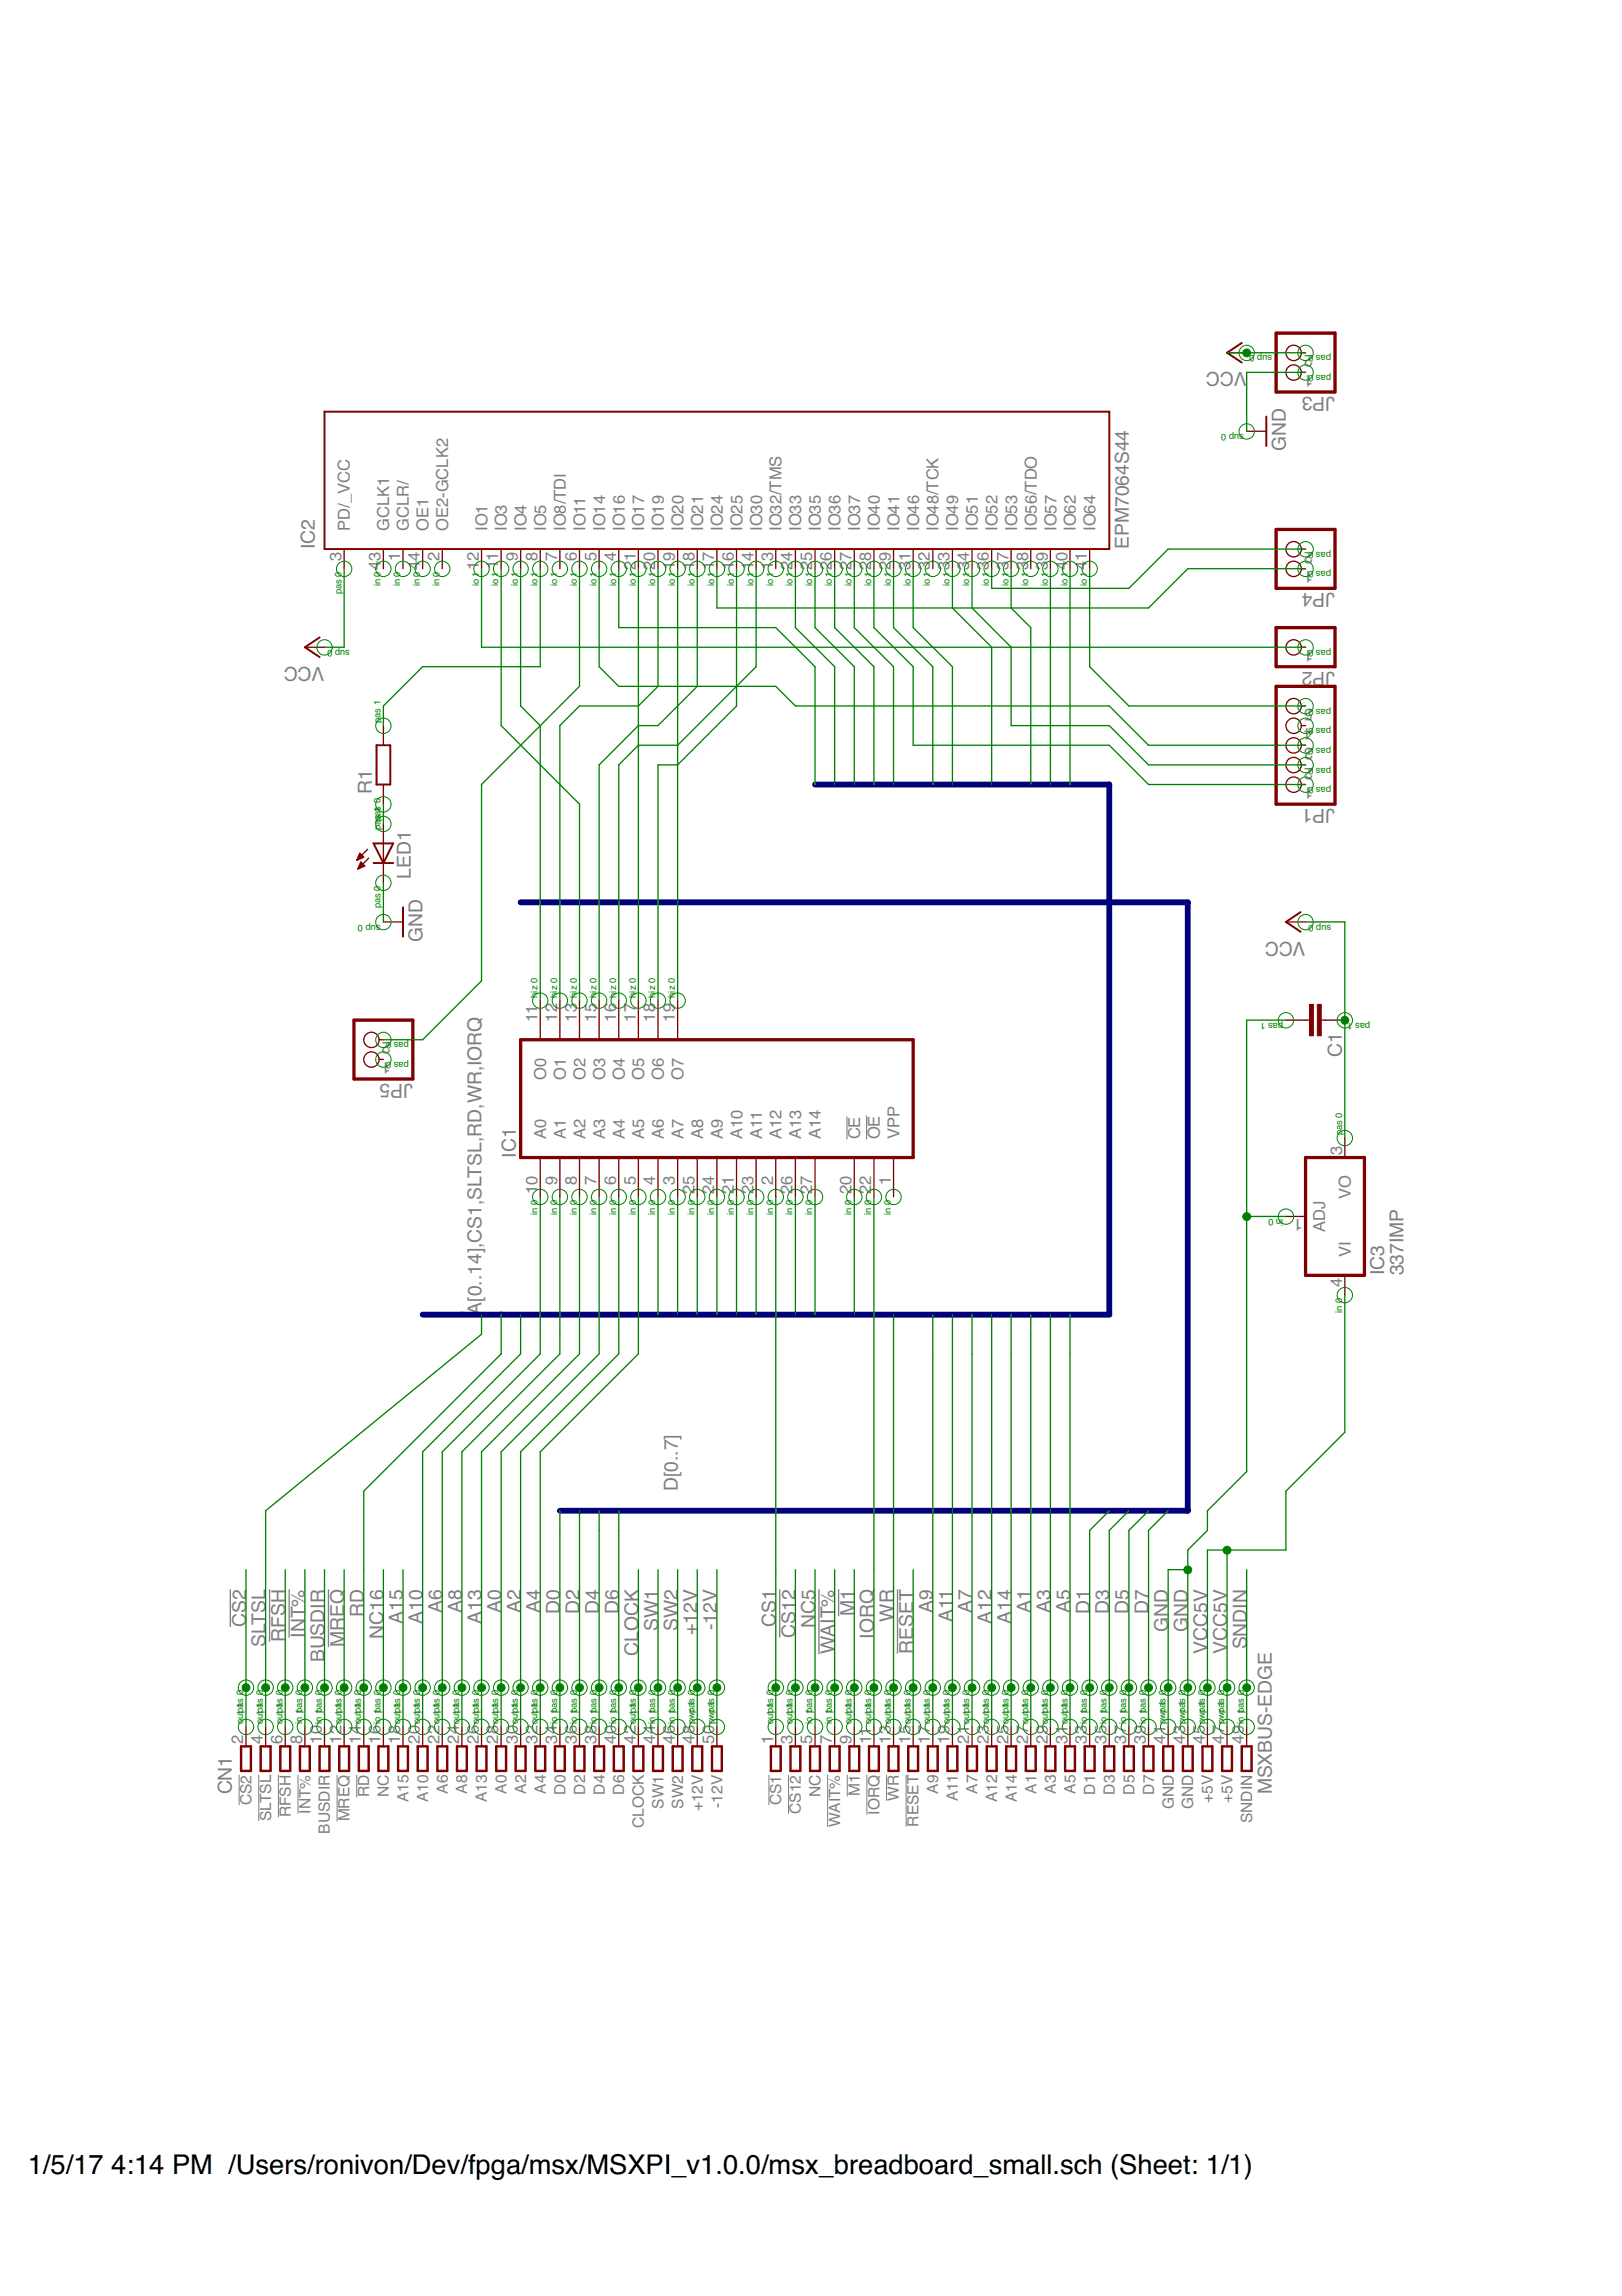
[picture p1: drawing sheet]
<svg xmlns="http://www.w3.org/2000/svg" width="210mm" height="297mm" viewBox="0 0 210 297" stroke-linecap="round" stroke-linejoin="round" font-family="sans-serif">
<defs><g id="words">
<g font-size="3.5">
<text x="3.6" y="281.2">1/5/17</text>
<text x="14.4" y="281.2">4:14 PM /Users/ronivon/Dev/fpga/msx/MSXPI_v1.0.0/msx_breadboard_small.sch (Sheet: 1/1)</text>
</g>
<g font-size="2.5" fill="#808080">
<text x="161.3" y="48.2" transform="rotate(-180 161.3 48.2)">VCC</text>
<text x="172.8" y="51.3" transform="rotate(-180 172.8 51.3)">JP3</text>
<text x="166.4" y="58.3" transform="rotate(-90 166.4 58.3)">GND</text>
<text x="40.7" y="71" transform="rotate(-90 40.7 71)">IC2</text>
<text x="146.1" y="71" transform="rotate(-90 146.1 71)">EPM7064S44</text>
<text x="172.8" y="76.7" transform="rotate(-180 172.8 76.7)">JP4</text>
<text x="42" y="86.3" transform="rotate(-180 42 86.3)">VCC</text>
<text x="172.8" y="86.9" transform="rotate(-180 172.8 86.9)">JP2</text>
<text x="48.1" y="102.8" transform="rotate(-90 48.1 102.8)">R1</text>
<text x="172.8" y="104.7" transform="rotate(-180 172.8 104.7)">JP1</text>
<text x="53.2" y="113.7" transform="rotate(-90 53.2 113.7)">LED1</text>
<text x="54.7" y="121.8" transform="rotate(-90 54.7 121.8)">GND</text>
<text x="169" y="121.8" transform="rotate(-180 169 121.8)">VCC</text>
<text x="173.6" y="136.7" transform="rotate(-90 173.6 136.7)">C1</text>
<text x="53.4" y="140.2" transform="rotate(-180 53.4 140.2)">JP5</text>
<text x="66.7" y="149.8" transform="rotate(-90 66.7 149.8)">IC1</text>
<text x="179.1" y="165" transform="rotate(-90 179.1 165)">IC3</text>
<text x="181.6" y="165" transform="rotate(-90 181.6 165)">337IMP</text>
<text x="62.3" y="170.1" transform="rotate(-90 62.3 170.1)">A[0..14],CS1,SLTSL,RD,WR,IORQ</text>
<text x="87.7" y="192.9" transform="rotate(-90 87.7 192.9)">D[0..7]</text>
<text x="47.1" y="209.2" transform="rotate(-90 47.1 209.2)">RD</text>
<text x="57.2" y="208.7" transform="rotate(-90 57.2 208.7)">A6</text>
<text x="59.8" y="208.7" transform="rotate(-90 59.8 208.7)">A8</text>
<text x="64.8" y="208.7" transform="rotate(-90 64.8 208.7)">A0</text>
<text x="67.4" y="208.7" transform="rotate(-90 67.4 208.7)">A2</text>
<text x="69.9" y="208.7" transform="rotate(-90 69.9 208.7)">A4</text>
<text x="72.5" y="208.8" transform="rotate(-90 72.5 208.8)">D0</text>
<text x="75" y="208.8" transform="rotate(-90 75 208.8)">D2</text>
<text x="77.5" y="208.8" transform="rotate(-90 77.5 208.8)">D4</text>
<text x="80.1" y="208.8" transform="rotate(-90 80.1 208.8)">D6</text>
<text x="110.5" y="209.1" transform="rotate(-90 110.5 209.1)">M1</text>
<text x="115.6" y="209.8" transform="rotate(-90 115.6 209.8)">WR</text>
<text x="120.7" y="208.7" transform="rotate(-90 120.7 208.7)">A9</text>
<text x="123.2" y="209.9" transform="rotate(-90 123.2 209.9)">A11</text>
<text x="125.8" y="208.7" transform="rotate(-90 125.8 208.7)">A7</text>
<text x="133.4" y="208.7" transform="rotate(-90 133.4 208.7)">A1</text>
<text x="135.9" y="208.7" transform="rotate(-90 135.9 208.7)">A3</text>
<text x="138.5" y="208.7" transform="rotate(-90 138.5 208.7)">A5</text>
<text x="141" y="208.8" transform="rotate(-90 141 208.8)">D1</text>
<text x="143.6" y="208.8" transform="rotate(-90 143.6 208.8)">D3</text>
<text x="146.1" y="208.8" transform="rotate(-90 146.1 208.8)">D5</text>
<text x="148.6" y="208.8" transform="rotate(-90 148.6 208.8)">D7</text>
<text x="31.8" y="210.5" transform="rotate(-90 31.8 210.5)">CS2</text>
<text x="34.4" y="213.1" transform="rotate(-90 34.4 213.1)">SLTSL</text>
<text x="36.9" y="212.4" transform="rotate(-90 36.9 212.4)">RFSH</text>
<text x="39.5" y="211.9" transform="rotate(-90 39.5 211.9)">INT%</text>
<text x="42" y="215.1" transform="rotate(-90 42 215.1)">BUSDIR</text>
<text x="44.5" y="213.1" transform="rotate(-90 44.5 213.1)">MREQ</text>
<text x="49.6" y="212" transform="rotate(-90 49.6 212)">NC16</text>
<text x="52.1" y="210.1" transform="rotate(-90 52.1 210.1)">A15</text>
<text x="54.7" y="210.1" transform="rotate(-90 54.7 210.1)">A10</text>
<text x="62.3" y="210.1" transform="rotate(-90 62.3 210.1)">A13</text>
<text x="82.6" y="214.2" transform="rotate(-90 82.6 214.2)">CLOCK</text>
<text x="85.2" y="211" transform="rotate(-90 85.2 211)">SW1</text>
<text x="87.7" y="211" transform="rotate(-90 87.7 211)">SW2</text>
<text x="90.2" y="211.5" transform="rotate(-90 90.2 211.5)">+12V</text>
<text x="92.8" y="210.9" transform="rotate(-90 92.8 210.9)">-12V</text>
<text x="100.4" y="210.5" transform="rotate(-90 100.4 210.5)">CS1</text>
<text x="102.9" y="211.9" transform="rotate(-90 102.9 211.9)">CS12</text>
<text x="105.5" y="210.6" transform="rotate(-90 105.5 210.6)">NC5</text>
<text x="108" y="214" transform="rotate(-90 108 214)">WAIT%</text>
<text x="113.1" y="212" transform="rotate(-90 113.1 212)">IORQ</text>
<text x="118.2" y="213.9" transform="rotate(-90 118.2 213.9)">RESET</text>
<text x="128.3" y="210.1" transform="rotate(-90 128.3 210.1)">A12</text>
<text x="130.9" y="210.1" transform="rotate(-90 130.9 210.1)">A14</text>
<text x="151.2" y="211.2" transform="rotate(-90 151.2 211.2)">GND</text>
<text x="153.7" y="211.2" transform="rotate(-90 153.7 211.2)">GND</text>
<text x="156.3" y="213.9" transform="rotate(-90 156.3 213.9)">VCC5V</text>
<text x="158.8" y="213.9" transform="rotate(-90 158.8 213.9)">VCC5V</text>
<text x="161.3" y="213.4" transform="rotate(-90 161.3 213.4)">SNDIN</text>
<text x="30" y="232.2" transform="rotate(-90 30 232.2)">CN1</text>
<text x="164.6" y="232.2" transform="rotate(-90 164.6 232.2)">MSXBUS-EDGE</text>
</g>
<g font-size="2.1" fill="#808080">
<text x="169.9" y="46" transform="rotate(-180 169.9 46)">2</text>
<text x="169.9" y="48.5" transform="rotate(-180 169.9 48.5)">1</text>
<text x="45.3" y="68.7" transform="rotate(-90 45.3 68.7)">PD/_VCC</text>
<text x="50.4" y="68.7" transform="rotate(-90 50.4 68.7)">GCLK1</text>
<text x="52.9" y="68.7" transform="rotate(-90 52.9 68.7)">GCLR/</text>
<text x="55.4" y="68.7" transform="rotate(-90 55.4 68.7)">OE1</text>
<text x="58" y="68.7" transform="rotate(-90 58 68.7)">OE2-GCLK2</text>
<text x="63.1" y="68.7" transform="rotate(-90 63.1 68.7)">IO1</text>
<text x="65.6" y="68.7" transform="rotate(-90 65.6 68.7)">IO3</text>
<text x="68.1" y="68.7" transform="rotate(-90 68.1 68.7)">IO4</text>
<text x="70.7" y="68.7" transform="rotate(-90 70.7 68.7)">IO5</text>
<text x="73.2" y="68.7" transform="rotate(-90 73.2 68.7)">IO8/TDI</text>
<text x="75.8" y="68.7" transform="rotate(-90 75.8 68.7)">IO11</text>
<text x="78.3" y="68.7" transform="rotate(-90 78.3 68.7)">IO14</text>
<text x="80.8" y="68.7" transform="rotate(-90 80.8 68.7)">IO16</text>
<text x="83.4" y="68.7" transform="rotate(-90 83.4 68.7)">IO17</text>
<text x="85.9" y="68.7" transform="rotate(-90 85.9 68.7)">IO19</text>
<text x="88.5" y="68.7" transform="rotate(-90 88.5 68.7)">IO20</text>
<text x="91" y="68.7" transform="rotate(-90 91 68.7)">IO21</text>
<text x="93.5" y="68.7" transform="rotate(-90 93.5 68.7)">IO24</text>
<text x="96.1" y="68.7" transform="rotate(-90 96.1 68.7)">IO25</text>
<text x="98.6" y="68.7" transform="rotate(-90 98.6 68.7)">IO30</text>
<text x="101.2" y="68.7" transform="rotate(-90 101.2 68.7)">IO32/TMS</text>
<text x="103.7" y="68.7" transform="rotate(-90 103.7 68.7)">IO33</text>
<text x="106.2" y="68.7" transform="rotate(-90 106.2 68.7)">IO35</text>
<text x="108.8" y="68.7" transform="rotate(-90 108.8 68.7)">IO36</text>
<text x="111.3" y="68.7" transform="rotate(-90 111.3 68.7)">IO37</text>
<text x="113.9" y="68.7" transform="rotate(-90 113.9 68.7)">IO40</text>
<text x="116.4" y="68.7" transform="rotate(-90 116.4 68.7)">IO41</text>
<text x="118.9" y="68.7" transform="rotate(-90 118.9 68.7)">IO46</text>
<text x="121.5" y="68.7" transform="rotate(-90 121.5 68.7)">IO48/TCK</text>
<text x="124" y="68.7" transform="rotate(-90 124 68.7)">IO49</text>
<text x="126.5" y="68.7" transform="rotate(-90 126.5 68.7)">IO51</text>
<text x="129.1" y="68.7" transform="rotate(-90 129.1 68.7)">IO52</text>
<text x="131.6" y="68.7" transform="rotate(-90 131.6 68.7)">IO53</text>
<text x="134.2" y="68.7" transform="rotate(-90 134.2 68.7)">IO56/TDO</text>
<text x="136.7" y="68.7" transform="rotate(-90 136.7 68.7)">IO57</text>
<text x="139.2" y="68.7" transform="rotate(-90 139.2 68.7)">IO62</text>
<text x="141.8" y="68.7" transform="rotate(-90 141.8 68.7)">IO64</text>
<text x="169.9" y="71.4" transform="rotate(-180 169.9 71.4)">2</text>
<text x="44.2" y="72.6" transform="rotate(-90 44.2 72.6)">3</text>
<text x="49.3" y="73.8" transform="rotate(-90 49.3 73.8)">43</text>
<text x="51.8" y="72.6" transform="rotate(-90 51.8 72.6)">1</text>
<text x="54.3" y="73.8" transform="rotate(-90 54.3 73.8)">44</text>
<text x="56.9" y="72.6" transform="rotate(-90 56.9 72.6)">2</text>
<text x="61.9" y="73.8" transform="rotate(-90 61.9 73.8)">12</text>
<text x="64.5" y="73.6" transform="rotate(-90 64.5 73.6)">11</text>
<text x="67" y="72.6" transform="rotate(-90 67 72.6)">9</text>
<text x="69.6" y="72.6" transform="rotate(-90 69.6 72.6)">8</text>
<text x="72.1" y="72.6" transform="rotate(-90 72.1 72.6)">7</text>
<text x="74.6" y="72.6" transform="rotate(-90 74.6 72.6)">6</text>
<text x="77.2" y="72.6" transform="rotate(-90 77.2 72.6)">5</text>
<text x="79.7" y="72.6" transform="rotate(-90 79.7 72.6)">4</text>
<text x="82.3" y="73.8" transform="rotate(-90 82.3 73.8)">21</text>
<text x="84.8" y="73.8" transform="rotate(-90 84.8 73.8)">20</text>
<text x="87.3" y="73.8" transform="rotate(-90 87.3 73.8)">19</text>
<text x="89.9" y="73.8" transform="rotate(-90 89.9 73.8)">18</text>
<text x="92.4" y="73.8" transform="rotate(-90 92.4 73.8)">17</text>
<text x="95" y="73.8" transform="rotate(-90 95 73.8)">16</text>
<text x="97.5" y="73.8" transform="rotate(-90 97.5 73.8)">14</text>
<text x="100" y="73.8" transform="rotate(-90 100 73.8)">13</text>
<text x="102.6" y="73.8" transform="rotate(-90 102.6 73.8)">24</text>
<text x="105.1" y="73.8" transform="rotate(-90 105.1 73.8)">25</text>
<text x="107.7" y="73.8" transform="rotate(-90 107.7 73.8)">26</text>
<text x="110.2" y="73.8" transform="rotate(-90 110.2 73.8)">27</text>
<text x="112.7" y="73.8" transform="rotate(-90 112.7 73.8)">28</text>
<text x="115.3" y="73.8" transform="rotate(-90 115.3 73.8)">29</text>
<text x="117.8" y="73.8" transform="rotate(-90 117.8 73.8)">31</text>
<text x="120.4" y="73.8" transform="rotate(-90 120.4 73.8)">32</text>
<text x="122.9" y="73.8" transform="rotate(-90 122.9 73.8)">33</text>
<text x="125.4" y="73.8" transform="rotate(-90 125.4 73.8)">34</text>
<text x="128" y="73.8" transform="rotate(-90 128 73.8)">36</text>
<text x="130.5" y="73.8" transform="rotate(-90 130.5 73.8)">37</text>
<text x="133" y="73.8" transform="rotate(-90 133 73.8)">38</text>
<text x="135.6" y="73.8" transform="rotate(-90 135.6 73.8)">39</text>
<text x="138.1" y="73.8" transform="rotate(-90 138.1 73.8)">40</text>
<text x="140.7" y="73.8" transform="rotate(-90 140.7 73.8)">41</text>
<text x="169.9" y="73.9" transform="rotate(-180 169.9 73.9)">1</text>
<text x="169.9" y="84.1" transform="rotate(-180 169.9 84.1)">1</text>
<text x="169.9" y="94.2" transform="rotate(-180 169.9 94.2)">4</text>
<text x="169.9" y="91.7" transform="rotate(-180 169.9 91.7)">5</text>
<text x="169.9" y="101.9" transform="rotate(-180 169.9 101.9)">1</text>
<text x="169.9" y="99.3" transform="rotate(-180 169.9 99.3)">2</text>
<text x="169.9" y="96.8" transform="rotate(-180 169.9 96.8)">3</text>
<text x="50.6" y="137.4" transform="rotate(-180 50.6 137.4)">1</text>
<text x="50.6" y="134.9" transform="rotate(-180 50.6 134.9)">2</text>
<text x="69.6" y="132.2" transform="rotate(-90 69.6 132.2)">11</text>
<text x="72.1" y="132.2" transform="rotate(-90 72.1 132.2)">12</text>
<text x="74.6" y="132.2" transform="rotate(-90 74.6 132.2)">13</text>
<text x="77.2" y="132.2" transform="rotate(-90 77.2 132.2)">15</text>
<text x="79.7" y="132.2" transform="rotate(-90 79.7 132.2)">16</text>
<text x="82.3" y="132.2" transform="rotate(-90 82.3 132.2)">17</text>
<text x="84.8" y="132.2" transform="rotate(-90 84.8 132.2)">18</text>
<text x="87.3" y="132.2" transform="rotate(-90 87.3 132.2)">19</text>
<text x="70.7" y="139.7" transform="rotate(-90 70.7 139.7)">O0</text>
<text x="73.2" y="139.7" transform="rotate(-90 73.2 139.7)">O1</text>
<text x="75.8" y="139.7" transform="rotate(-90 75.8 139.7)">O2</text>
<text x="78.3" y="139.7" transform="rotate(-90 78.3 139.7)">O3</text>
<text x="80.8" y="139.7" transform="rotate(-90 80.8 139.7)">O4</text>
<text x="83.4" y="139.7" transform="rotate(-90 83.4 139.7)">O5</text>
<text x="85.9" y="139.7" transform="rotate(-90 85.9 139.7)">O6</text>
<text x="88.5" y="139.7" transform="rotate(-90 88.5 139.7)">O7</text>
<text x="70.7" y="147.4" transform="rotate(-90 70.7 147.4)">A0</text>
<text x="73.2" y="147.4" transform="rotate(-90 73.2 147.4)">A1</text>
<text x="75.8" y="147.4" transform="rotate(-90 75.8 147.4)">A2</text>
<text x="78.3" y="147.4" transform="rotate(-90 78.3 147.4)">A3</text>
<text x="80.8" y="147.4" transform="rotate(-90 80.8 147.4)">A4</text>
<text x="83.4" y="147.4" transform="rotate(-90 83.4 147.4)">A5</text>
<text x="85.9" y="147.4" transform="rotate(-90 85.9 147.4)">A6</text>
<text x="88.5" y="147.4" transform="rotate(-90 88.5 147.4)">A7</text>
<text x="91" y="147.4" transform="rotate(-90 91 147.4)">A8</text>
<text x="93.5" y="147.4" transform="rotate(-90 93.5 147.4)">A9</text>
<text x="96.1" y="147.4" transform="rotate(-90 96.1 147.4)">A10</text>
<text x="98.6" y="147.4" transform="rotate(-90 98.6 147.4)">A11</text>
<text x="101.2" y="147.4" transform="rotate(-90 101.2 147.4)">A12</text>
<text x="103.7" y="147.4" transform="rotate(-90 103.7 147.4)">A13</text>
<text x="106.2" y="147.4" transform="rotate(-90 106.2 147.4)">A14</text>
<text x="111.3" y="147.4" transform="rotate(-90 111.3 147.4)">CE</text>
<text x="113.9" y="147.4" transform="rotate(-90 113.9 147.4)">OE</text>
<text x="116.4" y="147.4" transform="rotate(-90 116.4 147.4)">VPP</text>
<text x="173.7" y="149.4" transform="rotate(-90 173.7 149.4)">3</text>
<text x="69.6" y="154.5" transform="rotate(-90 69.6 154.5)">10</text>
<text x="72.1" y="153.3" transform="rotate(-90 72.1 153.3)">9</text>
<text x="74.6" y="153.3" transform="rotate(-90 74.6 153.3)">8</text>
<text x="77.2" y="153.3" transform="rotate(-90 77.2 153.3)">7</text>
<text x="79.7" y="153.3" transform="rotate(-90 79.7 153.3)">6</text>
<text x="82.3" y="153.3" transform="rotate(-90 82.3 153.3)">5</text>
<text x="84.8" y="153.3" transform="rotate(-90 84.8 153.3)">4</text>
<text x="87.3" y="153.3" transform="rotate(-90 87.3 153.3)">3</text>
<text x="89.9" y="154.5" transform="rotate(-90 89.9 154.5)">25</text>
<text x="92.4" y="154.5" transform="rotate(-90 92.4 154.5)">24</text>
<text x="95" y="154.5" transform="rotate(-90 95 154.5)">21</text>
<text x="97.5" y="154.5" transform="rotate(-90 97.5 154.5)">23</text>
<text x="100" y="153.3" transform="rotate(-90 100 153.3)">2</text>
<text x="102.6" y="154.5" transform="rotate(-90 102.6 154.5)">26</text>
<text x="105.1" y="154.5" transform="rotate(-90 105.1 154.5)">27</text>
<text x="110.2" y="154.5" transform="rotate(-90 110.2 154.5)">20</text>
<text x="112.7" y="154.5" transform="rotate(-90 112.7 154.5)">22</text>
<text x="115.3" y="153.3" transform="rotate(-90 115.3 153.3)">1</text>
<text x="174.8" y="155.2" transform="rotate(-90 174.8 155.2)">VO</text>
<text x="168.6" y="157.7" transform="rotate(-180 168.6 157.7)">1</text>
<text x="171.5" y="159.4" transform="rotate(-90 171.5 159.4)">ADJ</text>
<text x="173.7" y="166.5" transform="rotate(-90 173.7 166.5)">4</text>
<text x="174.8" y="162.7" transform="rotate(-90 174.8 162.7)">VI</text>
<text x="31.5" y="225.6" transform="rotate(-90 31.5 225.6)">2</text>
<text x="34" y="225.6" transform="rotate(-90 34 225.6)">4</text>
<text x="36.6" y="225.6" transform="rotate(-90 36.6 225.6)">6</text>
<text x="39.1" y="225.6" transform="rotate(-90 39.1 225.6)">8</text>
<text x="41.6" y="225.6" transform="rotate(-90 41.6 225.6)">10</text>
<text x="44.2" y="225.6" transform="rotate(-90 44.2 225.6)">12</text>
<text x="46.7" y="225.6" transform="rotate(-90 46.7 225.6)">14</text>
<text x="49.3" y="225.6" transform="rotate(-90 49.3 225.6)">16</text>
<text x="51.8" y="225.6" transform="rotate(-90 51.8 225.6)">18</text>
<text x="54.3" y="225.6" transform="rotate(-90 54.3 225.6)">20</text>
<text x="56.9" y="225.6" transform="rotate(-90 56.9 225.6)">22</text>
<text x="59.4" y="225.6" transform="rotate(-90 59.4 225.6)">24</text>
<text x="61.9" y="225.6" transform="rotate(-90 61.9 225.6)">26</text>
<text x="64.5" y="225.6" transform="rotate(-90 64.5 225.6)">28</text>
<text x="67" y="225.6" transform="rotate(-90 67 225.6)">30</text>
<text x="69.6" y="225.6" transform="rotate(-90 69.6 225.6)">32</text>
<text x="72.1" y="225.6" transform="rotate(-90 72.1 225.6)">34</text>
<text x="74.6" y="225.6" transform="rotate(-90 74.6 225.6)">36</text>
<text x="77.2" y="225.6" transform="rotate(-90 77.2 225.6)">38</text>
<text x="79.7" y="225.6" transform="rotate(-90 79.7 225.6)">40</text>
<text x="82.3" y="225.6" transform="rotate(-90 82.3 225.6)">42</text>
<text x="84.8" y="225.6" transform="rotate(-90 84.8 225.6)">44</text>
<text x="87.3" y="225.6" transform="rotate(-90 87.3 225.6)">46</text>
<text x="89.9" y="225.6" transform="rotate(-90 89.9 225.6)">48</text>
<text x="92.4" y="225.6" transform="rotate(-90 92.4 225.6)">50</text>
<text x="100" y="225.6" transform="rotate(-90 100 225.6)">1</text>
<text x="102.6" y="225.6" transform="rotate(-90 102.6 225.6)">3</text>
<text x="105.1" y="225.6" transform="rotate(-90 105.1 225.6)">5</text>
<text x="107.7" y="225.6" transform="rotate(-90 107.7 225.6)">7</text>
<text x="110.2" y="225.6" transform="rotate(-90 110.2 225.6)">9</text>
<text x="112.7" y="225.6" transform="rotate(-90 112.7 225.6)">11</text>
<text x="115.3" y="225.6" transform="rotate(-90 115.3 225.6)">13</text>
<text x="117.8" y="225.6" transform="rotate(-90 117.8 225.6)">15</text>
<text x="120.4" y="225.6" transform="rotate(-90 120.4 225.6)">17</text>
<text x="122.9" y="225.6" transform="rotate(-90 122.9 225.6)">19</text>
<text x="125.4" y="225.6" transform="rotate(-90 125.4 225.6)">21</text>
<text x="128" y="225.6" transform="rotate(-90 128 225.6)">23</text>
<text x="130.5" y="225.6" transform="rotate(-90 130.5 225.6)">25</text>
<text x="133" y="225.6" transform="rotate(-90 133 225.6)">27</text>
<text x="135.6" y="225.6" transform="rotate(-90 135.6 225.6)">29</text>
<text x="138.1" y="225.6" transform="rotate(-90 138.1 225.6)">31</text>
<text x="140.7" y="225.6" transform="rotate(-90 140.7 225.6)">33</text>
<text x="143.2" y="225.6" transform="rotate(-90 143.2 225.6)">35</text>
<text x="145.7" y="225.6" transform="rotate(-90 145.7 225.6)">37</text>
<text x="148.3" y="225.6" transform="rotate(-90 148.3 225.6)">39</text>
<text x="150.8" y="225.6" transform="rotate(-90 150.8 225.6)">41</text>
<text x="153.4" y="225.6" transform="rotate(-90 153.4 225.6)">43</text>
<text x="155.9" y="225.6" transform="rotate(-90 155.9 225.6)">45</text>
<text x="158.4" y="225.6" transform="rotate(-90 158.4 225.6)">47</text>
<text x="161" y="225.6" transform="rotate(-90 161 225.6)">49</text>
</g>
<g font-size="2" fill="#808080">
<text x="32.5" y="233.5" transform="rotate(-90 32.5 233.5)">CS2</text>
<text x="47.8" y="232.5" transform="rotate(-90 47.8 232.5)">RD</text>
<text x="50.3" y="232.5" transform="rotate(-90 50.3 232.5)">NC</text>
<text x="52.9" y="233.2" transform="rotate(-90 52.9 233.2)">A15</text>
<text x="55.4" y="233.2" transform="rotate(-90 55.4 233.2)">A10</text>
<text x="57.9" y="232.1" transform="rotate(-90 57.9 232.1)">A6</text>
<text x="60.5" y="232.1" transform="rotate(-90 60.5 232.1)">A8</text>
<text x="63" y="233.2" transform="rotate(-90 63 233.2)">A13</text>
<text x="65.6" y="232.1" transform="rotate(-90 65.6 232.1)">A0</text>
<text x="68.1" y="232.1" transform="rotate(-90 68.1 232.1)">A2</text>
<text x="70.6" y="232.1" transform="rotate(-90 70.6 232.1)">A4</text>
<text x="73.2" y="232.2" transform="rotate(-90 73.2 232.2)">D0</text>
<text x="75.7" y="232.2" transform="rotate(-90 75.7 232.2)">D2</text>
<text x="78.3" y="232.2" transform="rotate(-90 78.3 232.2)">D4</text>
<text x="80.8" y="232.2" transform="rotate(-90 80.8 232.2)">D6</text>
<text x="85.9" y="234" transform="rotate(-90 85.9 234)">SW1</text>
<text x="88.4" y="234" transform="rotate(-90 88.4 234)">SW2</text>
<text x="93.5" y="233.9" transform="rotate(-90 93.5 233.9)">-12V</text>
<text x="101.1" y="233.5" transform="rotate(-90 101.1 233.5)">CS1</text>
<text x="106.2" y="232.5" transform="rotate(-90 106.2 232.5)">NC</text>
<text x="111.3" y="232.4" transform="rotate(-90 111.3 232.4)">M1</text>
<text x="116.3" y="233" transform="rotate(-90 116.3 233)">WR</text>
<text x="121.4" y="232.1" transform="rotate(-90 121.4 232.1)">A9</text>
<text x="124" y="233" transform="rotate(-90 124 233)">A11</text>
<text x="126.5" y="232.1" transform="rotate(-90 126.5 232.1)">A7</text>
<text x="129" y="233.2" transform="rotate(-90 129 233.2)">A12</text>
<text x="131.6" y="233.2" transform="rotate(-90 131.6 233.2)">A14</text>
<text x="134.1" y="232.1" transform="rotate(-90 134.1 232.1)">A1</text>
<text x="136.7" y="232.1" transform="rotate(-90 136.7 232.1)">A3</text>
<text x="139.2" y="232.1" transform="rotate(-90 139.2 232.1)">A5</text>
<text x="141.7" y="232.2" transform="rotate(-90 141.7 232.2)">D1</text>
<text x="144.3" y="232.2" transform="rotate(-90 144.3 232.2)">D3</text>
<text x="146.8" y="232.2" transform="rotate(-90 146.8 232.2)">D5</text>
<text x="149.3" y="232.2" transform="rotate(-90 149.3 232.2)">D7</text>
<text x="157" y="233.3" transform="rotate(-90 157 233.3)">+5V</text>
<text x="159.5" y="233.3" transform="rotate(-90 159.5 233.3)">+5V</text>
<text x="35.1" y="235.6" transform="rotate(-90 35.1 235.6)">SLTSL</text>
<text x="37.6" y="235.1" transform="rotate(-90 37.6 235.1)">RFSH</text>
<text x="40.2" y="234.6" transform="rotate(-90 40.2 234.6)">INT%</text>
<text x="42.7" y="237.2" transform="rotate(-90 42.7 237.2)">BUSDIR</text>
<text x="45.2" y="235.6" transform="rotate(-90 45.2 235.6)">MREQ</text>
<text x="83.3" y="236.5" transform="rotate(-90 83.3 236.5)">CLOCK</text>
<text x="90.9" y="234.4" transform="rotate(-90 90.9 234.4)">+12V</text>
<text x="103.6" y="234.7" transform="rotate(-90 103.6 234.7)">CS12</text>
<text x="108.7" y="236.3" transform="rotate(-90 108.7 236.3)">WAIT%</text>
<text x="113.8" y="234.8" transform="rotate(-90 113.8 234.8)">IORQ</text>
<text x="118.9" y="236.3" transform="rotate(-90 118.9 236.3)">RESET</text>
<text x="151.9" y="234.1" transform="rotate(-90 151.9 234.1)">GND</text>
<text x="154.4" y="234.1" transform="rotate(-90 154.4 234.1)">GND</text>
<text x="162" y="235.9" transform="rotate(-90 162 235.9)">SNDIN</text>
</g>
<g font-size="1.2" fill="#008000">
<text x="164.6" y="46" transform="rotate(-180 164.6 46)">sup 0</text>
<text x="172.2" y="46" transform="rotate(-180 172.2 46)">pas 0</text>
<text x="172.2" y="48.5" transform="rotate(-180 172.2 48.5)">pas 0</text>
<text x="161" y="56.1" transform="rotate(-180 161 56.1)">sup 0</text>
<text x="172.2" y="71.4" transform="rotate(-180 172.2 71.4)">pas 0</text>
<text x="44.2" y="76.9" transform="rotate(-90 44.2 76.9)">pas 0</text>
<text x="49.3" y="75.9" transform="rotate(-90 49.3 75.9)">in 0</text>
<text x="51.8" y="75.9" transform="rotate(-90 51.8 75.9)">in 0</text>
<text x="54.3" y="75.9" transform="rotate(-90 54.3 75.9)">in 0</text>
<text x="56.9" y="75.9" transform="rotate(-90 56.9 75.9)">in 0</text>
<text x="61.9" y="75.9" transform="rotate(-90 61.9 75.9)">io 1</text>
<text x="64.5" y="75.9" transform="rotate(-90 64.5 75.9)">io 1</text>
<text x="67" y="75.9" transform="rotate(-90 67 75.9)">io 1</text>
<text x="69.6" y="75.9" transform="rotate(-90 69.6 75.9)">io 1</text>
<text x="72.1" y="75.9" transform="rotate(-90 72.1 75.9)">io 1</text>
<text x="74.6" y="75.9" transform="rotate(-90 74.6 75.9)">io 1</text>
<text x="77.2" y="75.9" transform="rotate(-90 77.2 75.9)">io 1</text>
<text x="79.7" y="75.9" transform="rotate(-90 79.7 75.9)">io 1</text>
<text x="82.3" y="75.9" transform="rotate(-90 82.3 75.9)">io 1</text>
<text x="84.8" y="75.9" transform="rotate(-90 84.8 75.9)">io 1</text>
<text x="87.3" y="75.9" transform="rotate(-90 87.3 75.9)">io 1</text>
<text x="89.9" y="75.9" transform="rotate(-90 89.9 75.9)">io 1</text>
<text x="92.4" y="75.9" transform="rotate(-90 92.4 75.9)">io 1</text>
<text x="95" y="75.9" transform="rotate(-90 95 75.9)">io 1</text>
<text x="97.5" y="75.9" transform="rotate(-90 97.5 75.9)">io 1</text>
<text x="100" y="75.9" transform="rotate(-90 100 75.9)">io 1</text>
<text x="102.6" y="75.9" transform="rotate(-90 102.6 75.9)">io 1</text>
<text x="105.1" y="75.9" transform="rotate(-90 105.1 75.9)">io 1</text>
<text x="107.7" y="75.9" transform="rotate(-90 107.7 75.9)">io 1</text>
<text x="110.2" y="75.9" transform="rotate(-90 110.2 75.9)">io 1</text>
<text x="112.7" y="75.9" transform="rotate(-90 112.7 75.9)">io 1</text>
<text x="115.3" y="75.9" transform="rotate(-90 115.3 75.9)">io 1</text>
<text x="117.8" y="75.9" transform="rotate(-90 117.8 75.9)">io 1</text>
<text x="120.4" y="75.9" transform="rotate(-90 120.4 75.9)">io 1</text>
<text x="122.9" y="75.9" transform="rotate(-90 122.9 75.9)">io 1</text>
<text x="125.4" y="75.9" transform="rotate(-90 125.4 75.9)">io 1</text>
<text x="128" y="75.9" transform="rotate(-90 128 75.9)">io 1</text>
<text x="130.5" y="75.9" transform="rotate(-90 130.5 75.9)">io 1</text>
<text x="133" y="75.9" transform="rotate(-90 133 75.9)">io 1</text>
<text x="135.6" y="75.9" transform="rotate(-90 135.6 75.9)">io 1</text>
<text x="138.1" y="75.9" transform="rotate(-90 138.1 75.9)">io 1</text>
<text x="140.7" y="75.9" transform="rotate(-90 140.7 75.9)">io 1</text>
<text x="172.2" y="73.9" transform="rotate(-180 172.2 73.9)">pas 0</text>
<text x="45.3" y="84.1" transform="rotate(-180 45.3 84.1)">sup 0</text>
<text x="172.2" y="84.1" transform="rotate(-180 172.2 84.1)">pas 0</text>
<text x="49.3" y="93.5" transform="rotate(-90 49.3 93.5)">pas 1</text>
<text x="172.2" y="94.2" transform="rotate(-180 172.2 94.2)">pas 0</text>
<text x="172.2" y="91.7" transform="rotate(-180 172.2 91.7)">pas 0</text>
<text x="172.2" y="101.9" transform="rotate(-180 172.2 101.9)">pas 0</text>
<text x="172.2" y="99.3" transform="rotate(-180 172.2 99.3)">pas 0</text>
<text x="172.2" y="96.8" transform="rotate(-180 172.2 96.8)">pas 0</text>
<text x="49.3" y="107.3" transform="rotate(-90 49.3 107.3)">papsa1s 0</text>
<text x="49.3" y="117.5" transform="rotate(-90 49.3 117.5)">pas 0</text>
<text x="49.3" y="119.6" transform="rotate(-180 49.3 119.6)">sup 0</text>
<text x="172.2" y="119.6" transform="rotate(-180 172.2 119.6)">sup 0</text>
<text x="69.6" y="129.1" transform="rotate(-90 69.6 129.1)">hiz 0</text>
<text x="72.1" y="129.1" transform="rotate(-90 72.1 129.1)">hiz 0</text>
<text x="74.6" y="129.1" transform="rotate(-90 74.6 129.1)">hiz 0</text>
<text x="77.2" y="129.1" transform="rotate(-90 77.2 129.1)">hiz 0</text>
<text x="79.7" y="129.1" transform="rotate(-90 79.7 129.1)">hiz 0</text>
<text x="82.3" y="129.1" transform="rotate(-90 82.3 129.1)">hiz 0</text>
<text x="84.8" y="129.1" transform="rotate(-90 84.8 129.1)">hiz 0</text>
<text x="87.3" y="129.1" transform="rotate(-90 87.3 129.1)">hiz 0</text>
<text x="52.9" y="137.4" transform="rotate(-180 52.9 137.4)">pas 0</text>
<text x="52.9" y="134.9" transform="rotate(-180 52.9 134.9)">pas 0</text>
<text x="166.1" y="132.3" transform="rotate(-180 166.1 132.3)">pas 1</text>
<text x="177.3" y="132.3" transform="rotate(-180 177.3 132.3)">pas 1</text>
<text x="173.7" y="146.9" transform="rotate(-90 173.7 146.9)">pas 0</text>
<text x="69.6" y="157.1" transform="rotate(-90 69.6 157.1)">in 0</text>
<text x="72.1" y="157.1" transform="rotate(-90 72.1 157.1)">in 0</text>
<text x="74.6" y="157.1" transform="rotate(-90 74.6 157.1)">in 0</text>
<text x="77.2" y="157.1" transform="rotate(-90 77.2 157.1)">in 0</text>
<text x="79.7" y="157.1" transform="rotate(-90 79.7 157.1)">in 0</text>
<text x="82.3" y="157.1" transform="rotate(-90 82.3 157.1)">in 0</text>
<text x="84.8" y="157.1" transform="rotate(-90 84.8 157.1)">in 0</text>
<text x="87.3" y="157.1" transform="rotate(-90 87.3 157.1)">in 0</text>
<text x="89.9" y="157.1" transform="rotate(-90 89.9 157.1)">in 0</text>
<text x="92.4" y="157.1" transform="rotate(-90 92.4 157.1)">in 0</text>
<text x="95" y="157.1" transform="rotate(-90 95 157.1)">in 0</text>
<text x="97.5" y="157.1" transform="rotate(-90 97.5 157.1)">in 0</text>
<text x="100" y="157.1" transform="rotate(-90 100 157.1)">in 0</text>
<text x="102.6" y="157.1" transform="rotate(-90 102.6 157.1)">in 0</text>
<text x="105.1" y="157.1" transform="rotate(-90 105.1 157.1)">in 0</text>
<text x="110.2" y="157.1" transform="rotate(-90 110.2 157.1)">in 0</text>
<text x="112.7" y="157.1" transform="rotate(-90 112.7 157.1)">in 0</text>
<text x="115.3" y="157.1" transform="rotate(-90 115.3 157.1)">in 0</text>
<text x="166.1" y="157.7" transform="rotate(-180 166.1 157.7)">in 0</text>
<text x="173.7" y="169.8" transform="rotate(-90 173.7 169.8)">in 0</text>
<text x="31.5" y="220.9" transform="rotate(-90 31.5 220.9)">as 0</text>
<text x="34" y="220.9" transform="rotate(-90 34 220.9)">as 0</text>
<text x="36.6" y="220.9" transform="rotate(-90 36.6 220.9)">as 0</text>
<text x="44.2" y="220.9" transform="rotate(-90 44.2 220.9)">as 0</text>
<text x="46.7" y="220.9" transform="rotate(-90 46.7 220.9)">as 0</text>
<text x="51.8" y="220.9" transform="rotate(-90 51.8 220.9)">as 0</text>
<text x="54.3" y="220.9" transform="rotate(-90 54.3 220.9)">as 0</text>
<text x="56.9" y="220.9" transform="rotate(-90 56.9 220.9)">as 0</text>
<text x="59.4" y="220.9" transform="rotate(-90 59.4 220.9)">as 0</text>
<text x="61.9" y="220.9" transform="rotate(-90 61.9 220.9)">as 0</text>
<text x="64.5" y="220.9" transform="rotate(-90 64.5 220.9)">as 0</text>
<text x="67" y="220.9" transform="rotate(-90 67 220.9)">as 0</text>
<text x="69.6" y="220.9" transform="rotate(-90 69.6 220.9)">as 0</text>
<text x="82.3" y="220.9" transform="rotate(-90 82.3 220.9)">as 0</text>
<text x="89.9" y="221.5" transform="rotate(-90 89.9 221.5)">r 1</text>
<text x="92.4" y="221.5" transform="rotate(-90 92.4 221.5)">r 1</text>
<text x="100" y="220.9" transform="rotate(-90 100 220.9)">as 0</text>
<text x="102.6" y="220.9" transform="rotate(-90 102.6 220.9)">as 0</text>
<text x="110.2" y="220.9" transform="rotate(-90 110.2 220.9)">as 0</text>
<text x="112.7" y="220.9" transform="rotate(-90 112.7 220.9)">as 0</text>
<text x="115.3" y="220.9" transform="rotate(-90 115.3 220.9)">as 0</text>
<text x="117.8" y="220.9" transform="rotate(-90 117.8 220.9)">as 0</text>
<text x="120.4" y="220.9" transform="rotate(-90 120.4 220.9)">as 0</text>
<text x="122.9" y="220.9" transform="rotate(-90 122.9 220.9)">as 0</text>
<text x="125.4" y="220.9" transform="rotate(-90 125.4 220.9)">as 0</text>
<text x="128" y="220.9" transform="rotate(-90 128 220.9)">as 0</text>
<text x="130.5" y="220.9" transform="rotate(-90 130.5 220.9)">as 0</text>
<text x="133" y="220.9" transform="rotate(-90 133 220.9)">as 0</text>
<text x="135.6" y="220.9" transform="rotate(-90 135.6 220.9)">as 0</text>
<text x="138.1" y="220.9" transform="rotate(-90 138.1 220.9)">as 0</text>
<text x="150.8" y="221.5" transform="rotate(-90 150.8 221.5)">r 1</text>
<text x="153.4" y="221.5" transform="rotate(-90 153.4 221.5)">r 1</text>
<text x="155.9" y="221.5" transform="rotate(-90 155.9 221.5)">r 1</text>
<text x="158.4" y="221.5" transform="rotate(-90 158.4 221.5)">r 1</text>
<text x="31.5" y="223" transform="rotate(-90 31.5 223)">outp1</text>
<text x="34" y="223" transform="rotate(-90 34 223)">outp1</text>
<text x="36.6" y="223" transform="rotate(-90 36.6 223)">outp1</text>
<text x="39.1" y="223" transform="rotate(-90 39.1 223)">in 1pas 0</text>
<text x="41.6" y="223" transform="rotate(-90 41.6 223)">in 1pas 0</text>
<text x="44.2" y="223" transform="rotate(-90 44.2 223)">outp1</text>
<text x="46.7" y="223" transform="rotate(-90 46.7 223)">outp1</text>
<text x="49.3" y="223" transform="rotate(-90 49.3 223)">io 1pas 0</text>
<text x="51.8" y="223" transform="rotate(-90 51.8 223)">outp1</text>
<text x="54.3" y="223" transform="rotate(-90 54.3 223)">outp1</text>
<text x="56.9" y="223" transform="rotate(-90 56.9 223)">outp1</text>
<text x="59.4" y="223" transform="rotate(-90 59.4 223)">outp1</text>
<text x="61.9" y="223" transform="rotate(-90 61.9 223)">outp1</text>
<text x="64.5" y="223" transform="rotate(-90 64.5 223)">outp1</text>
<text x="67" y="223" transform="rotate(-90 67 223)">outp1</text>
<text x="69.6" y="223" transform="rotate(-90 69.6 223)">outp1</text>
<text x="72.1" y="223" transform="rotate(-90 72.1 223)">io 1pas 0</text>
<text x="74.6" y="223" transform="rotate(-90 74.6 223)">io 1pas 0</text>
<text x="77.2" y="223" transform="rotate(-90 77.2 223)">io 1pas 0</text>
<text x="79.7" y="223" transform="rotate(-90 79.7 223)">io 1pas 0</text>
<text x="82.3" y="223" transform="rotate(-90 82.3 223)">outp1</text>
<text x="84.8" y="223" transform="rotate(-90 84.8 223)">in 1pas 0</text>
<text x="87.3" y="223" transform="rotate(-90 87.3 223)">in 1pas 0</text>
<text x="89.9" y="223" transform="rotate(-90 89.9 223)">pwpas 0</text>
<text x="92.4" y="223" transform="rotate(-90 92.4 223)">pwpas 0</text>
<text x="100" y="223" transform="rotate(-90 100 223)">outp1</text>
<text x="102.6" y="223" transform="rotate(-90 102.6 223)">outp1</text>
<text x="105.1" y="223" transform="rotate(-90 105.1 223)">io 1pas 0</text>
<text x="107.7" y="223" transform="rotate(-90 107.7 223)">in 1pas 0</text>
<text x="110.2" y="223" transform="rotate(-90 110.2 223)">outp1</text>
<text x="112.7" y="223" transform="rotate(-90 112.7 223)">outp1</text>
<text x="115.3" y="223" transform="rotate(-90 115.3 223)">outp1</text>
<text x="117.8" y="223" transform="rotate(-90 117.8 223)">outp1</text>
<text x="120.4" y="223" transform="rotate(-90 120.4 223)">outp1</text>
<text x="122.9" y="223" transform="rotate(-90 122.9 223)">outp1</text>
<text x="125.4" y="223" transform="rotate(-90 125.4 223)">outp1</text>
<text x="128" y="223" transform="rotate(-90 128 223)">outp1</text>
<text x="130.5" y="223" transform="rotate(-90 130.5 223)">outp1</text>
<text x="133" y="223" transform="rotate(-90 133 223)">outp1</text>
<text x="135.6" y="223" transform="rotate(-90 135.6 223)">outp1</text>
<text x="138.1" y="223" transform="rotate(-90 138.1 223)">outp1</text>
<text x="140.7" y="223" transform="rotate(-90 140.7 223)">io 1pas 0</text>
<text x="143.2" y="223" transform="rotate(-90 143.2 223)">io 1pas 0</text>
<text x="145.7" y="223" transform="rotate(-90 145.7 223)">io 1pas 0</text>
<text x="148.3" y="223" transform="rotate(-90 148.3 223)">io 1pas 0</text>
<text x="150.8" y="223" transform="rotate(-90 150.8 223)">pwpas 0</text>
<text x="153.4" y="223" transform="rotate(-90 153.4 223)">pwpas 0</text>
<text x="155.9" y="223" transform="rotate(-90 155.9 223)">pwpas 0</text>
<text x="158.4" y="223" transform="rotate(-90 158.4 223)">pwpas 0</text>
<text x="161" y="223" transform="rotate(-90 161 223)">in 1pas 0</text>
</g>
</g></defs>
<g fill="none" stroke="#808080" stroke-width=".13">
<path d="M30.9 229.6v3.9M33.5 229.6v6M36 229.6v5.5M38.6 229.6v5M43.6 229.6v6M46.2 229.6v2.9M99.5 229.6v3.9M102 229.6v5.1M107.1 229.6v6.7M109.6 229.6v2.8M112.2 229.6v5.2M114.7 229.6v3.4"/>
<path d="M117.3 229.6v6.7"/>
</g>
<path d="M109.6 144.4v3M112.1 144.3v3.1" fill="none" stroke="#808080" stroke-width=".15"/>
<path d="M29.8 205.6v4.9M34.9 205.6v6.8M37.4 205.6v6.3M42.5 205.6v7.5M100.9 205.6v6.3M106 205.6v8.4M108.5 205.6v3.5M116.1 205.6v8.3" fill="none" stroke="#808080" stroke-width=".17"/>
<g fill="none" stroke="#800000" stroke-width=".32">
<path d="M31.2 225.9h1.3v3.2h-1.3zM33.7 225.9h1.3v3.2h-1.3zM36.3 225.9h1.2v3.2h-1.2zM38.8 225.9h1.3v3.2h-1.3zM41.4 225.9h1.2v3.2h-1.2zM43.9 225.9h1.3v3.2h-1.3zM46.4 225.9h1.3v3.2h-1.3zM49 225.9h1.2v3.2h-1.2zM51.5 225.9h1.3v3.2h-1.3zM54.1 225.9h1.2v3.2h-1.2zM56.6 225.9h1.3v3.2h-1.3zM59.1 225.9h1.3v3.2h-1.3z"/>
<path d="M61.7 225.9h1.2v3.2h-1.2zM64.2 225.9h1.3v3.2h-1.3zM66.7 225.9h1.3v3.2h-1.3zM69.3 225.9h1.2v3.2h-1.2zM71.8 225.9h1.3v3.2h-1.3zM74.4 225.9h1.2v3.2h-1.2zM76.9 225.9h1.3v3.2h-1.3zM79.4 225.9h1.3v3.2h-1.3zM82 225.9h1.2v3.2h-1.2zM84.5 225.9h1.3v3.2h-1.3zM87.1 225.9h1.2v3.2h-1.2zM89.6 225.9h1.3v3.2h-1.3z"/>
<path d="M92.1 225.9h1.3v3.2h-1.3zM99.8 225.9h1.2v3.2h-1.2zM102.3 225.9h1.3v3.2h-1.3zM104.8 225.9h1.3v3.2h-1.3zM107.4 225.9h1.2v3.2h-1.2zM109.9 225.9h1.3v3.2h-1.3zM112.5 225.9h1.2v3.2h-1.2zM115 225.9h1.3v3.2h-1.3zM117.5 225.9h1.3v3.2h-1.3zM120.1 225.9h1.2v3.2h-1.2zM122.6 225.9h1.3v3.2h-1.3zM125.2 225.9h1.2v3.2h-1.2z"/>
<path d="M127.7 225.9h1.3v3.2h-1.3zM130.2 225.9h1.3v3.2h-1.3zM132.8 225.9h1.2v3.2h-1.2zM135.3 225.9h1.3v3.2h-1.3zM137.8 225.9h1.3v3.2h-1.3zM140.4 225.9h1.2v3.2h-1.2zM142.9 225.9h1.3v3.2h-1.3zM145.5 225.9h1.2v3.2h-1.2zM148 225.9h1.3v3.2h-1.3zM150.5 225.9h1.3v3.2h-1.3zM153.1 225.9h1.2v3.2h-1.2zM155.6 225.9h1.3v3.2h-1.3z"/>
<path d="M158.2 225.9h1.2v3.2h-1.2zM160.7 225.9h1.3v3.2h-1.3z"/>
</g>
<g fill="none" stroke="#800000" stroke-width=".17">
<path d="M158.8 45.6h2.5M161.3 55.8h2.6M168.4 48.2h.6M168.4 45.6h.6M44.5 71v2.6M49.6 71v2.6M52.2 71v2.6M54.7 71v2.6M57.2 71v2.6M62.3 71v2.6M64.9 71v2.6M67.4 71v2.6"/>
<path d="M69.9 71v2.6M72.5 71v2.6M75 71v2.6M77.5 71v2.6M80.1 71v2.6M82.6 71v2.6M85.2 71v2.6M87.7 71v2.6M90.2 71v2.6M92.8 71v2.6M95.3 71v2.6M97.9 71v2.6"/>
<path d="M100.4 71v2.6M102.9 71v2.6M105.5 71v2.6M108 71v2.6M110.6 71v2.6M113.1 71v2.6M115.6 71v2.6M118.2 71v2.6M120.7 71v2.6M123.3 71v2.6M125.8 71v2.6M128.3 71v2.6"/>
<path d="M130.9 71v2.6M133.4 71v2.6M135.9 71v2.6M138.5 71v2.6M141 71v2.6M168.4 73.6h.6M168.4 71h.6M39.5 83.7h2.5M49.6 93.9v2.5M168.4 99h.6M168.4 96.4h.6M168.4 93.9h.6"/>
<path d="M168.4 91.3h.6M168.4 83.7h.6M46.2 111.1v.2M46.4 110.9v.3M46.4 112.3v.1M46.5 110.6v.5M46.5 112v.4M46.6 110.4l.5 .5-.9 .4zM46.6 110.4v.7M46.6 111.7v.6M46.7 111.5l.5 .5-.9 .4zM46.7 110.6v.4"/>
<path d="M46.7 111.6v.6M46.8 110.7v.3M46.8 111.7v.5M47 110.8v.1M47 111.8v.3M47.1 111.9v.2M47.6 109.9l-1.4 1.4M47.7 111l-1.4 1.4M49.6 101.5v2.5M49.6 106.6v7.6M49.6 119.3h2.6M166.4 119.3h2.6"/>
<path d="M168.4 101.5h.6M49 137.1h.6M49 134.5h.6M69.9 129.4v5.1M72.5 129.4v5.1M75 129.4v5.1M77.5 129.4v5.1M80.1 129.4v5.1M82.6 129.4v5.1M85.2 129.4v5.1M87.7 129.4v5.1M166.4 132h3.1"/>
<path d="M171 132h3M69.9 149.8v5M72.5 149.8v5M75 149.8v5M77.5 149.8v5M80.1 149.8v5M82.6 149.8v5M85.2 149.8v5M87.7 149.8v5M90.2 149.8v5M92.8 149.8v5M95.3 149.8v5"/>
<path d="M97.9 149.8v5M100.4 149.8v5M102.9 149.8v5M105.5 149.8v5M110.6 149.8v5M113.1 149.8v5M115.6 149.8v5M166.4 157.4h2.6M174 147.2v2.6M174 165v2.5M31.8 223.4v2.5M34.4 223.4v2.5"/>
<path d="M36.9 223.4v2.5M39.5 223.4v2.5M42 223.4v2.5M44.5 223.4v2.5M47.1 223.4v2.5M49.6 223.4v2.5M52.2 223.4v2.5M54.7 223.4v2.5M57.2 223.4v2.5M59.8 223.4v2.5M62.3 223.4v2.5M64.9 223.4v2.5"/>
<path d="M67.4 223.4v2.5M69.9 223.4v2.5M72.5 223.4v2.5M75 223.4v2.5M77.5 223.4v2.5M80.1 223.4v2.5M82.6 223.4v2.5M85.2 223.4v2.5M87.7 223.4v2.5M90.2 223.4v2.5M92.8 223.4v2.5M100.4 223.4v2.5"/>
<path d="M102.9 223.4v2.5M105.5 223.4v2.5M108 223.4v2.5M110.6 223.4v2.5M113.1 223.4v2.5M115.6 223.4v2.5M118.2 223.4v2.5M120.7 223.4v2.5M123.3 223.4v2.5M125.8 223.4v2.5M128.3 223.4v2.5M130.9 223.4v2.5"/>
<path d="M133.4 223.4v2.5M135.9 223.4v2.5M138.5 223.4v2.5M141 223.4v2.5M143.6 223.4v2.5M146.1 223.4v2.5M148.6 223.4v2.5M151.2 223.4v2.5M153.7 223.4v2.5M156.3 223.4v2.5M158.8 223.4v2.5M161.3 223.4v2.5"/>
<circle cx="167.4" cy="48.2" r=".99"/>
<circle cx="167.4" cy="45.7" r=".99"/>
<circle cx="167.4" cy="71.1" r=".99"/>
<circle cx="167.4" cy="73.6" r=".99"/>
<circle cx="167.4" cy="91.4" r=".99"/>
<circle cx="167.4" cy="93.9" r=".99"/>
<circle cx="167.4" cy="96.4" r=".99"/>
<circle cx="167.4" cy="99" r=".99"/>
<circle cx="167.4" cy="83.8" r=".99"/>
<circle cx="167.4" cy="101.5" r=".99"/>
<circle cx="48.1" cy="137.1" r=".99"/>
<circle cx="48.1" cy="134.5" r=".99"/>
</g>
<path d="M165.1 43.1h7.7v7.6h-7.7zM165.1 68.5h7.7v7.6h-7.7zM165.1 88.8h7.7v15.2h-7.7zM165.1 81.2h7.7v5.1h-7.7zM45.8 132h7.6v7.6h-7.6zM67.4 134.5h50.8v15.3h-50.8zM169 149.8h7.6v15.2h-7.6z" fill="none" stroke="#800000" stroke-width=".42"/>
<path d="M42 53.3h101.6v17.7h-101.6zM160.7 44.4l-1.9 1.2 1.9 1.3M163.9 53.9v3.8M41.4 82.5l-1.9 1.2 1.9 1.3M48.7 96.4h1.8v5.1h-1.8zM48.3 109.1h2.6l-1.3 2.6zM48.3 111.7h2.6M52.2 117.4v3.8M168.3 118l-1.9 1.3 1.9 1.2" fill="none" stroke="#800000" stroke-width=".25"/>
<g fill="#800000" stroke="#800000" stroke-width=".13">
<path d="M170.5 129.9h.5v4.1h-.5z"/>
<path d="M169.5 129.9h.5v4.1h-.5z"/>
</g>
<g fill="none" stroke="#008000" stroke-width=".13">
<circle cx="161.3" cy="45.7" r=".99"/>
<circle cx="161.3" cy="55.8" r=".99"/>
<circle cx="169" cy="48.2" r=".99"/>
<circle cx="169" cy="45.7" r=".99"/>
<circle cx="44.5" cy="73.6" r=".99"/>
<circle cx="49.6" cy="73.6" r=".99"/>
<circle cx="52.2" cy="73.6" r=".99"/>
<circle cx="54.7" cy="73.6" r=".99"/>
<circle cx="57.2" cy="73.6" r=".99"/>
<circle cx="62.3" cy="73.6" r=".99"/>
<circle cx="64.9" cy="73.6" r=".99"/>
<circle cx="67.4" cy="73.6" r=".99"/>
<circle cx="69.9" cy="73.6" r=".99"/>
<circle cx="72.5" cy="73.6" r=".99"/>
<circle cx="75" cy="73.6" r=".99"/>
<circle cx="77.5" cy="73.6" r=".99"/>
<circle cx="80.1" cy="73.6" r=".99"/>
<circle cx="82.6" cy="73.6" r=".99"/>
<circle cx="85.2" cy="73.6" r=".99"/>
<circle cx="87.7" cy="73.6" r=".99"/>
<circle cx="90.2" cy="73.6" r=".99"/>
<circle cx="92.8" cy="73.6" r=".99"/>
<circle cx="95.3" cy="73.6" r=".99"/>
<circle cx="97.9" cy="73.6" r=".99"/>
<circle cx="100.4" cy="73.6" r=".99"/>
<circle cx="102.9" cy="73.6" r=".99"/>
<circle cx="105.5" cy="73.6" r=".99"/>
<circle cx="108" cy="73.6" r=".99"/>
<circle cx="110.6" cy="73.6" r=".99"/>
<circle cx="113.1" cy="73.6" r=".99"/>
<circle cx="115.6" cy="73.6" r=".99"/>
<circle cx="118.2" cy="73.6" r=".99"/>
<circle cx="120.7" cy="73.6" r=".99"/>
<circle cx="123.3" cy="73.6" r=".99"/>
<circle cx="125.8" cy="73.6" r=".99"/>
<circle cx="128.3" cy="73.6" r=".99"/>
<circle cx="130.9" cy="73.6" r=".99"/>
<circle cx="133.4" cy="73.6" r=".99"/>
<circle cx="135.9" cy="73.6" r=".99"/>
<circle cx="138.5" cy="73.6" r=".99"/>
<circle cx="141" cy="73.6" r=".99"/>
<circle cx="169" cy="73.6" r=".99"/>
<circle cx="169" cy="71.1" r=".99"/>
<circle cx="42" cy="83.8" r=".99"/>
<circle cx="49.6" cy="93.9" r=".99"/>
<circle cx="169" cy="96.4" r=".99"/>
<circle cx="169" cy="93.9" r=".99"/>
<circle cx="169" cy="99" r=".99"/>
<circle cx="169" cy="91.4" r=".99"/>
<circle cx="169" cy="83.8" r=".99"/>
<circle cx="49.6" cy="119.3" r=".99"/>
<circle cx="49.6" cy="114.2" r=".99"/>
<circle cx="49.6" cy="106.6" r=".99"/>
<circle cx="49.6" cy="104.1" r=".99"/>
<circle cx="169" cy="101.5" r=".99"/>
<circle cx="169" cy="119.3" r=".99"/>
<circle cx="49.6" cy="134.5" r=".99"/>
<circle cx="49.6" cy="137.1" r=".99"/>
<circle cx="69.9" cy="129.5" r=".99"/>
<circle cx="72.5" cy="129.5" r=".99"/>
<circle cx="75" cy="129.5" r=".99"/>
<circle cx="77.5" cy="129.5" r=".99"/>
<circle cx="80.1" cy="129.5" r=".99"/>
<circle cx="82.6" cy="129.5" r=".99"/>
<circle cx="85.2" cy="129.5" r=".99"/>
<circle cx="87.7" cy="129.5" r=".99"/>
<circle cx="166.4" cy="132" r=".99"/>
<circle cx="174" cy="132" r=".99"/>
<circle cx="69.9" cy="154.9" r=".99"/>
<circle cx="72.5" cy="154.9" r=".99"/>
<circle cx="75" cy="154.9" r=".99"/>
<circle cx="77.5" cy="154.9" r=".99"/>
<circle cx="80.1" cy="154.9" r=".99"/>
<circle cx="82.6" cy="154.9" r=".99"/>
<circle cx="85.2" cy="154.9" r=".99"/>
<circle cx="87.7" cy="154.9" r=".99"/>
<circle cx="90.2" cy="154.9" r=".99"/>
<circle cx="92.8" cy="154.9" r=".99"/>
<circle cx="95.3" cy="154.9" r=".99"/>
<circle cx="97.9" cy="154.9" r=".99"/>
<circle cx="100.4" cy="154.9" r=".99"/>
<circle cx="102.9" cy="154.9" r=".99"/>
<circle cx="105.5" cy="154.9" r=".99"/>
<circle cx="110.6" cy="154.9" r=".99"/>
<circle cx="113.1" cy="154.9" r=".99"/>
<circle cx="115.6" cy="154.9" r=".99"/>
<circle cx="166.4" cy="157.4" r=".99"/>
<circle cx="174" cy="147.2" r=".99"/>
<circle cx="174" cy="167.6" r=".99"/>
<circle cx="31.8" cy="218.3" r=".99"/>
<circle cx="34.4" cy="218.3" r=".99"/>
<circle cx="36.9" cy="218.3" r=".99"/>
<circle cx="39.5" cy="218.3" r=".99"/>
<circle cx="42" cy="218.3" r=".99"/>
<circle cx="44.5" cy="218.3" r=".99"/>
<circle cx="47.1" cy="218.3" r=".99"/>
<circle cx="49.6" cy="218.3" r=".99"/>
<circle cx="52.2" cy="218.3" r=".99"/>
<circle cx="54.7" cy="218.3" r=".99"/>
<circle cx="57.2" cy="218.3" r=".99"/>
<circle cx="59.8" cy="218.3" r=".99"/>
<circle cx="62.3" cy="218.3" r=".99"/>
<circle cx="64.9" cy="218.3" r=".99"/>
<circle cx="67.4" cy="218.3" r=".99"/>
<circle cx="69.9" cy="218.3" r=".99"/>
<circle cx="72.5" cy="218.3" r=".99"/>
<circle cx="75" cy="218.3" r=".99"/>
<circle cx="77.5" cy="218.3" r=".99"/>
<circle cx="80.1" cy="218.3" r=".99"/>
<circle cx="82.6" cy="218.3" r=".99"/>
<circle cx="85.2" cy="218.3" r=".99"/>
<circle cx="87.7" cy="218.3" r=".99"/>
<circle cx="90.2" cy="218.3" r=".99"/>
<circle cx="92.8" cy="218.3" r=".99"/>
<circle cx="100.4" cy="218.3" r=".99"/>
<circle cx="102.9" cy="218.3" r=".99"/>
<circle cx="105.5" cy="218.3" r=".99"/>
<circle cx="108" cy="218.3" r=".99"/>
<circle cx="110.6" cy="218.3" r=".99"/>
<circle cx="113.1" cy="218.3" r=".99"/>
<circle cx="115.6" cy="218.3" r=".99"/>
<circle cx="118.2" cy="218.3" r=".99"/>
<circle cx="120.7" cy="218.3" r=".99"/>
<circle cx="123.3" cy="218.3" r=".99"/>
<circle cx="125.8" cy="218.3" r=".99"/>
<circle cx="128.3" cy="218.3" r=".99"/>
<circle cx="130.9" cy="218.3" r=".99"/>
<circle cx="133.4" cy="218.3" r=".99"/>
<circle cx="135.9" cy="218.3" r=".99"/>
<circle cx="138.5" cy="218.3" r=".99"/>
<circle cx="141" cy="218.3" r=".99"/>
<circle cx="143.6" cy="218.3" r=".99"/>
<circle cx="146.1" cy="218.3" r=".99"/>
<circle cx="148.6" cy="218.3" r=".99"/>
<circle cx="151.2" cy="218.3" r=".99"/>
<circle cx="153.7" cy="218.3" r=".99"/>
<circle cx="156.3" cy="218.3" r=".99"/>
<circle cx="158.8" cy="218.3" r=".99"/>
<circle cx="161.3" cy="218.3" r=".99"/>
<circle cx="31.8" cy="223.4" r=".99"/>
<circle cx="34.4" cy="223.4" r=".99"/>
<circle cx="36.9" cy="223.4" r=".99"/>
<circle cx="39.5" cy="223.4" r=".99"/>
<circle cx="42" cy="223.4" r=".99"/>
<circle cx="44.5" cy="223.4" r=".99"/>
<circle cx="47.1" cy="223.4" r=".99"/>
<circle cx="49.6" cy="223.4" r=".99"/>
<circle cx="52.2" cy="223.4" r=".99"/>
<circle cx="54.7" cy="223.4" r=".99"/>
<circle cx="57.2" cy="223.4" r=".99"/>
<circle cx="59.8" cy="223.4" r=".99"/>
<circle cx="62.3" cy="223.4" r=".99"/>
<circle cx="64.9" cy="223.4" r=".99"/>
<circle cx="67.4" cy="223.4" r=".99"/>
<circle cx="69.9" cy="223.4" r=".99"/>
<circle cx="72.5" cy="223.4" r=".99"/>
<circle cx="75" cy="223.4" r=".99"/>
<circle cx="77.5" cy="223.4" r=".99"/>
<circle cx="80.1" cy="223.4" r=".99"/>
<circle cx="82.6" cy="223.4" r=".99"/>
<circle cx="85.2" cy="223.4" r=".99"/>
<circle cx="87.7" cy="223.4" r=".99"/>
<circle cx="90.2" cy="223.4" r=".99"/>
<circle cx="92.8" cy="223.4" r=".99"/>
<circle cx="100.4" cy="223.4" r=".99"/>
<circle cx="102.9" cy="223.4" r=".99"/>
<circle cx="105.5" cy="223.4" r=".99"/>
<circle cx="108" cy="223.4" r=".99"/>
<circle cx="110.6" cy="223.4" r=".99"/>
<circle cx="113.1" cy="223.4" r=".99"/>
<circle cx="115.6" cy="223.4" r=".99"/>
<circle cx="118.2" cy="223.4" r=".99"/>
<circle cx="120.7" cy="223.4" r=".99"/>
<circle cx="123.3" cy="223.4" r=".99"/>
<circle cx="125.8" cy="223.4" r=".99"/>
<circle cx="128.3" cy="223.4" r=".99"/>
<circle cx="130.9" cy="223.4" r=".99"/>
<circle cx="133.4" cy="223.4" r=".99"/>
<circle cx="135.9" cy="223.4" r=".99"/>
<circle cx="138.5" cy="223.4" r=".99"/>
<circle cx="141" cy="223.4" r=".99"/>
<circle cx="143.6" cy="223.4" r=".99"/>
<circle cx="146.1" cy="223.4" r=".99"/>
<circle cx="148.6" cy="223.4" r=".99"/>
<circle cx="151.2" cy="223.4" r=".99"/>
<circle cx="153.7" cy="223.4" r=".99"/>
<circle cx="156.3" cy="223.4" r=".99"/>
<circle cx="158.8" cy="223.4" r=".99"/>
<circle cx="161.3" cy="223.4" r=".99"/>
</g>
<path d="M67.4 116.7h86.3v78.8h-81.2M105.5 101.5h38.1v68.6h-88.9" fill="none" stroke="#000080" stroke-width=".76"/>
<g fill="none" stroke="#008000" stroke-width=".17">
<path d="M158.8 45.6h10.2M169 48.2h-7.7v7.6M44.5 73.6v10.1h-2.5M62.3 73.6v10.1h106.7M64.9 73.6v20.3l10.1 10.1v25.4M67.4 73.6v17.7l2.5 2.6v35.5M69.9 73.6v12.7h-15.2l-5.1 5v2.6M75 73.6v15.2l-12.7 12.7v25.4l-7.6 7.6h-5.1M77.5 73.6v12.7l2.6 2.5h20.3l2.5 2.5h40.7l5 5.1h20.4M80.1 73.6v7.6h20.3l5.1 5.1v15.2M82.6 73.6v55.8M85.2 73.6v15.2l-2.6 2.5h-7.6l-2.5 2.6v35.5"/>
<path d="M87.7 73.6v55.8M90.2 73.6v15.2l-5 5.1h-2.6l-5.1 5.1v30.4M92.8 73.6v5.1h55.8l5.1-5.1h15.3M95.3 73.6v17.7l-7.6 7.7h-2.5v30.4M97.9 73.6v12.7l-10.2 10.1h-5.1l-2.5 2.6v30.4M102.9 73.6v7.6l5.1 5.1v15.2M105.5 73.6v7.6l5.1 5.1v15.2M108 73.6v7.6l5.1 5.1v15.2M110.6 73.6v7.6l5 5.1v15.2M113.1 73.6v7.6l5.1 5.1v10.1h25.4l5 5.1h20.4M115.6 73.6v7.6l5.1 5.1v15.2M118.2 73.6v7.6l5.1 5.1v15.2"/>
<path d="M123.3 73.6v5.1l5 5v17.8M125.8 73.6v5.1l5.1 5v10.2h12.7l5 5.1h20.4M130.9 73.6v5.1l2.5 2.5v20.3M135.9 73.6v27.9M138.5 73.6v27.9M141 73.6v12.7l5.1 5h22.9M169 71h-17.8l-5.1 5.1h-17.8v-2.5M49.6 104v2.6M49.6 114.2v5.1M169 119.3h5v27.9M166.4 132h-5.1v58.4l-5 5.1v2.5l-2.6 2.5v22.9M69.9 154.8v20.4l-12.7 12.6v35.6"/>
<path d="M72.5 154.8v20.4l-12.7 12.6v35.6M75 154.8v20.4l-12.7 12.6v35.6M77.5 154.8v20.4l-12.6 12.6v35.6M80.1 154.8v20.4l-12.7 12.6v35.6M82.6 154.8v20.4l-12.7 12.6v35.6M85.2 154.8v15.3M87.7 154.8v15.3M90.2 154.8v15.3M92.8 154.8v15.3M95.3 154.8v15.3M97.9 154.8v15.3M100.4 154.8v68.6"/>
<path d="M102.9 154.8v15.3M105.5 154.8v15.3M110.6 154.8v15.3M113.1 154.8v68.6M161.3 157.4h5.1M62.3 170.1v2.5l-27.9 22.9v27.9M64.9 170.1v5.1l-17.8 17.7v30.5M67.4 170.1v5.1l-12.7 12.6v35.6M115.6 170.1v53.3M120.7 170.1v53.3M123.3 170.1v53.3M125.8 170.1v53.3"/>
<path d="M128.3 170.1v53.3M130.9 170.1v53.3M133.4 170.1v53.3M135.9 170.1v53.3M138.5 170.1v53.3M174 167.5v17.8l-7.6 7.6v7.6h-10.1v22.9M72.5 195.5v27.9M75 195.5v27.9M77.5 195.5v27.9M80.1 195.5v27.9M143.6 195.5l-2.6 2.5v25.4M146.1 195.5l-2.5 2.5v25.4"/>
<path d="M148.6 195.5l-2.5 2.5v25.4M151.2 195.5l-2.6 2.5v25.4M31.8 203.1v20.3M36.9 203.1v20.3M39.5 203.1v20.3M42 203.1v20.3M44.5 203.1v20.3M49.6 203.1v20.3M52.2 203.1v20.3M82.6 203.1v20.3M85.2 203.1v20.3M87.7 203.1v20.3"/>
<path d="M90.2 203.1v20.3M92.8 203.1v20.3M102.9 203.1v20.3M105.5 203.1v20.3M108 203.1v20.3M110.6 203.1v20.3M118.2 203.1v20.3M153.7 203.1h-2.5v20.3M158.8 200.5v22.9M161.3 203.1v20.3"/>
</g>
<g fill="#008000" stroke="#008000" stroke-width=".13">
<circle cx="31.8" cy="218.3" r=".51"/>
<circle cx="102.9" cy="218.3" r=".51"/>
<circle cx="85.2" cy="218.3" r=".51"/>
<circle cx="105.5" cy="218.3" r=".51"/>
<circle cx="36.9" cy="218.3" r=".51"/>
<circle cx="39.5" cy="218.3" r=".51"/>
<circle cx="42" cy="218.3" r=".51"/>
<circle cx="44.5" cy="218.3" r=".51"/>
<circle cx="49.6" cy="218.3" r=".51"/>
<circle cx="52.2" cy="218.3" r=".51"/>
<circle cx="59.8" cy="218.3" r=".51"/>
<circle cx="62.3" cy="218.3" r=".51"/>
<circle cx="67.4" cy="218.3" r=".51"/>
<circle cx="69.9" cy="218.3" r=".51"/>
<circle cx="72.5" cy="218.3" r=".51"/>
<circle cx="75" cy="218.3" r=".51"/>
<circle cx="77.5" cy="218.3" r=".51"/>
<circle cx="80.1" cy="218.3" r=".51"/>
<circle cx="82.6" cy="218.3" r=".51"/>
<circle cx="87.7" cy="218.3" r=".51"/>
<circle cx="90.2" cy="218.3" r=".51"/>
<circle cx="92.8" cy="218.3" r=".51"/>
<circle cx="108" cy="218.3" r=".51"/>
<circle cx="110.6" cy="218.3" r=".51"/>
<circle cx="118.2" cy="218.3" r=".51"/>
<circle cx="120.7" cy="218.3" r=".51"/>
<circle cx="123.3" cy="218.3" r=".51"/>
<circle cx="125.8" cy="218.3" r=".51"/>
<circle cx="128.3" cy="218.3" r=".51"/>
<circle cx="130.9" cy="218.3" r=".51"/>
<circle cx="133.4" cy="218.3" r=".51"/>
<circle cx="135.9" cy="218.3" r=".51"/>
<circle cx="138.5" cy="218.3" r=".51"/>
<circle cx="141" cy="218.3" r=".51"/>
<circle cx="143.6" cy="218.3" r=".51"/>
<circle cx="146.1" cy="218.3" r=".51"/>
<circle cx="148.6" cy="218.3" r=".51"/>
<circle cx="151.2" cy="218.3" r=".51"/>
<circle cx="153.7" cy="218.3" r=".51"/>
<circle cx="153.7" cy="203.1" r=".51"/>
<circle cx="161.3" cy="157.4" r=".51"/>
<circle cx="161.3" cy="218.3" r=".51"/>
<circle cx="57.2" cy="218.3" r=".51"/>
<circle cx="64.9" cy="218.3" r=".51"/>
<circle cx="54.7" cy="218.3" r=".51"/>
<circle cx="34.4" cy="218.3" r=".51"/>
<circle cx="100.4" cy="218.3" r=".51"/>
<circle cx="156.3" cy="218.3" r=".51"/>
<circle cx="158.8" cy="218.3" r=".51"/>
<circle cx="158.8" cy="200.6" r=".51"/>
<circle cx="161.3" cy="45.7" r=".51"/>
<circle cx="174" cy="132" r=".51"/>
<circle cx="47.1" cy="218.3" r=".51"/>
<circle cx="115.6" cy="218.3" r=".51"/>
<circle cx="113.1" cy="218.3" r=".51"/>
</g>
<use href="#words"/>
</svg>
